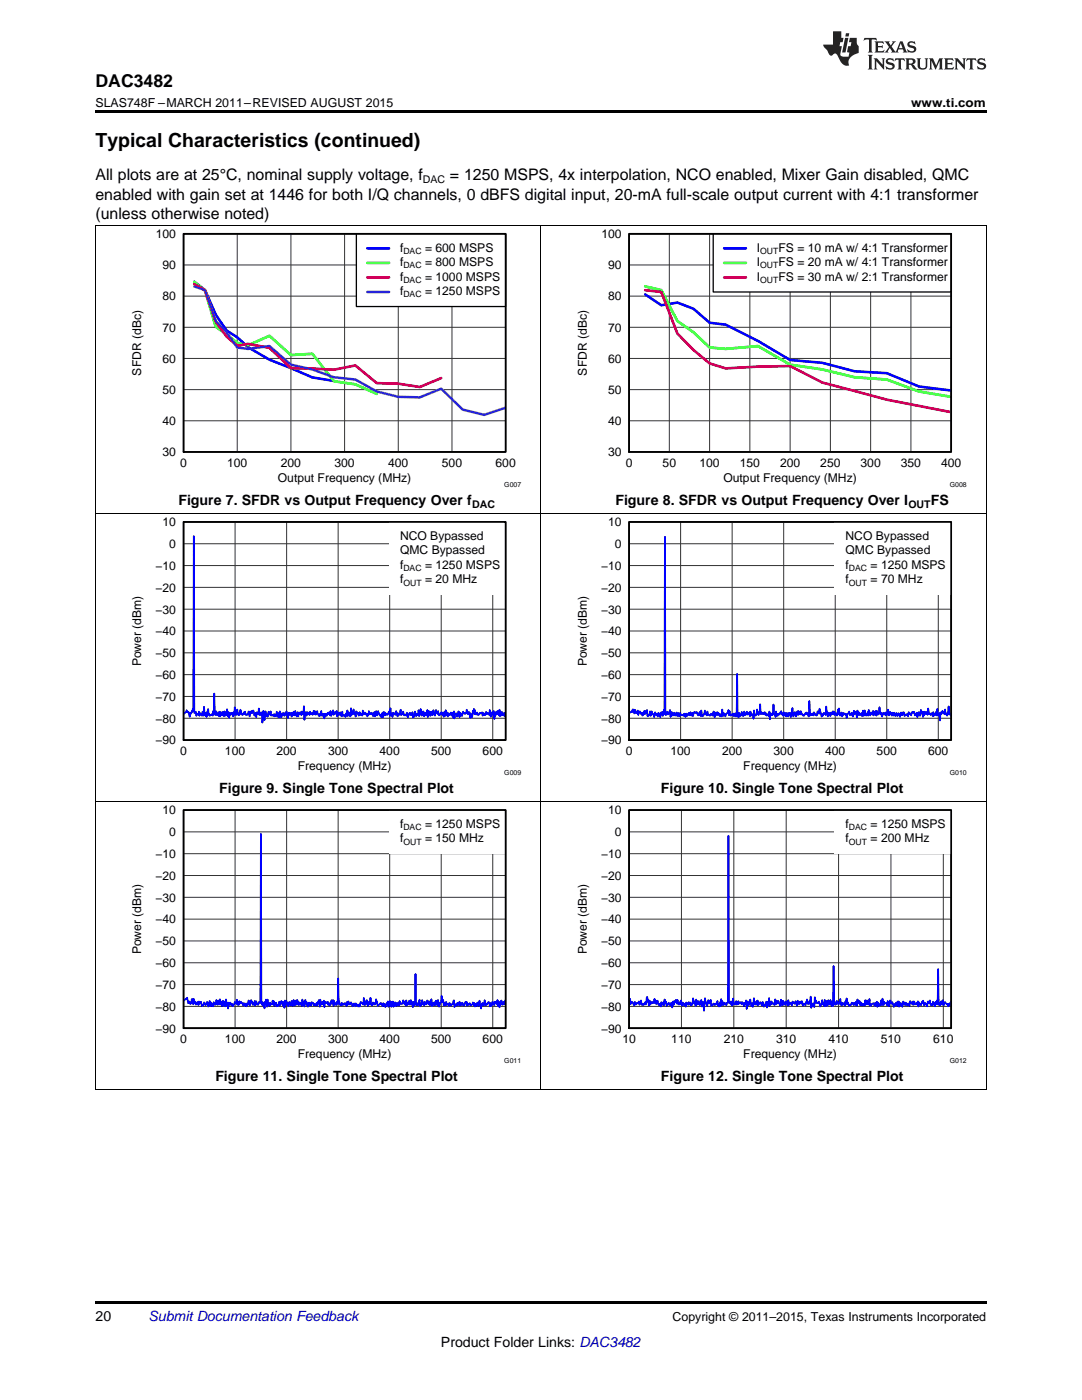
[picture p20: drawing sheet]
<svg xmlns="http://www.w3.org/2000/svg" width="216mm" height="279mm" viewBox="0 0 216 279" stroke-linecap="round" stroke-linejoin="round" font-family="sans-serif">
<defs><g id="words">
<text font-size="3.9" x="19" y="29.3">Typical Characteristics (continued)</text>
<text font-size="3.5" x="19" y="17.3">DAC3482</text>
<g font-size="3.2">
<text x="19" y="36">All plots are at 25°C, nominal supply voltage, f</text>
<text x="89.8" y="36">= 1250 MSPS, 4x interpolation, NCO enabled, Mixer Gain disabled, QMC</text>
<text x="19" y="39.9">enabled with gain set at 1446 for both I/Q channels, 0 dBFS digital input, 20-mA full-scale output current with 4:1 transformer</text>
<text x="19" y="43.7">(unless otherwise noted)</text>
</g>
<g font-size="2.8">
<text x="35.6" y="100.8">Figure 7. SFDR vs Output Frequency Over f</text>
<text x="122.8" y="100.8">Figure 8. SFDR vs Output Frequency Over I</text>
<text x="185.7" y="100.8">FS</text>
<text x="43.7" y="158.3">Figure 9. Single Tone Spectral Plot</text>
<text x="131.9" y="158.3">Figure 10. Single Tone Spectral Plot</text>
<text x="43" y="215.8">Figure 11. Single Tone Spectral Plot</text>
<text x="131.9" y="215.8">Figure 12. Single Tone Spectral Plot</text>
<text x="19" y="263.6">20</text>
<text x="88" y="268.9">Product Folder Links: DAC3482</text>
</g>
<text font-size="2.8" fill="#0000c8" x="29.6" y="263.6">Submit Documentation Feedback</text>
<g font-size="2.5">
<text x="19" y="21.4">SLAS748F –MARCH 2011–REVISED AUGUST 2015</text>
<text x="181.8" y="21.4">www.ti.com</text>
<text x="134.2" y="263.6">Copyright © 2011–2015, Texas Instruments Incorporated</text>
</g>
<g font-size="2.4">
<text x="31.1" y="47.5">100</text>
<text x="120" y="47.5">100</text>
<text x="32.4" y="53.7">90</text>
<text x="79.8" y="50.2">f</text>
<text x="79.8" y="53.1">f</text>
<text x="84.8" y="50.2">= 600 MSPS</text>
<text x="84.8" y="53.1">= 800 MSPS</text>
<text x="121.3" y="53.7">90</text>
<text x="151" y="50.2">I</text>
<text x="151" y="53.1">I</text>
<text x="155.3" y="50.2">FS = 10 mA w/ 4:1 Transformer</text>
<text x="155.3" y="53.1">FS = 20 mA w/ 4:1 Transformer</text>
<text x="32.4" y="60">80</text>
<text x="79.8" y="56">f</text>
<text x="79.8" y="58.9">f</text>
<text x="84.8" y="56">= 1000 MSPS</text>
<text x="84.8" y="58.9">= 1250 MSPS</text>
<text x="121.3" y="60">80</text>
<text x="151" y="56">I</text>
<text x="155.3" y="56">FS = 30 mA w/ 2:1 Transformer</text>
<text x="32.4" y="66.2">70</text>
<text x="121.3" y="66.2">70</text>
<text x="28.2" y="74.9" transform="rotate(-90 28.2 74.9)">SFDR (dBc)</text>
<text x="32.4" y="72.4">60</text>
<text x="117.1" y="74.9" transform="rotate(-90 117.1 74.9)">SFDR (dBc)</text>
<text x="121.3" y="72.4">60</text>
<text x="32.4" y="78.6">50</text>
<text x="121.3" y="78.6">50</text>
<text x="32.4" y="84.8">40</text>
<text x="121.3" y="84.8">40</text>
<text x="32.4" y="91.1">30</text>
<text x="36" y="93.2">0</text>
<text x="45.3" y="93.2">100</text>
<text x="56" y="93.2">200</text>
<text x="66.7" y="93.2">300</text>
<text x="77.5" y="93.2">400</text>
<text x="88.2" y="93.2">500</text>
<text x="98.9" y="93.2">600</text>
<text x="121.3" y="91.1">30</text>
<text x="124.9" y="93.2">0</text>
<text x="132.2" y="93.2">50</text>
<text x="139.6" y="93.2">100</text>
<text x="147.6" y="93.2">150</text>
<text x="155.6" y="93.2">200</text>
<text x="163.7" y="93.2">250</text>
<text x="171.7" y="93.2">300</text>
<text x="179.7" y="93.2">350</text>
<text x="187.8" y="93.2">400</text>
<text x="55.5" y="96.2">Output Frequency (MHz)</text>
<text x="144.4" y="96.2">Output Frequency (MHz)</text>
<text x="32.4" y="105">10</text>
<text x="79.8" y="107.7">NCO Bypassed</text>
<text x="121.3" y="105">10</text>
<text x="168.7" y="107.7">NCO Bypassed</text>
<text x="31" y="113.7">−10</text>
<text x="33.8" y="109.4">0</text>
<text x="79.8" y="110.6">QMC Bypassed</text>
<text x="79.8" y="113.5">f</text>
<text x="84.8" y="113.5">= 1250 MSPS</text>
<text x="119.9" y="113.7">−10</text>
<text x="122.7" y="109.4">0</text>
<text x="168.7" y="110.6">QMC Bypassed</text>
<text x="168.7" y="113.5">f</text>
<text x="173.7" y="113.5">= 1250 MSPS</text>
<text x="31" y="118.1">−20</text>
<text x="79.8" y="116.4">f</text>
<text x="84.8" y="116.4">= 20 MHz</text>
<text x="119.9" y="118.1">−20</text>
<text x="168.7" y="116.4">f</text>
<text x="173.7" y="116.4">= 70 MHz</text>
<text x="31" y="122.4">−30</text>
<text x="119.9" y="122.4">−30</text>
<text x="31" y="131.2">−50</text>
<text x="31" y="126.8">−40</text>
<text x="119.9" y="131.2">−50</text>
<text x="119.9" y="126.8">−40</text>
<text x="28.2" y="133" transform="rotate(-90 28.2 133)">Power (dBm)</text>
<text x="31" y="135.5">−60</text>
<text x="117.1" y="133" transform="rotate(-90 117.1 133)">Power (dBm)</text>
<text x="119.9" y="135.5">−60</text>
<text x="31" y="139.9">−70</text>
<text x="119.9" y="139.9">−70</text>
<text x="31" y="148.6">−90</text>
<text x="31" y="144.2">−80</text>
<text x="119.9" y="148.6">−90</text>
<text x="119.9" y="144.2">−80</text>
<text x="36" y="150.7">0</text>
<text x="44.9" y="150.7">100</text>
<text x="55.2" y="150.7">200</text>
<text x="59.4" y="153.7">Frequency (MHz)</text>
<text x="65.5" y="150.7">300</text>
<text x="75.7" y="150.7">400</text>
<text x="86" y="150.7">500</text>
<text x="96.3" y="150.7">600</text>
<text x="124.9" y="150.7">0</text>
<text x="133.8" y="150.7">100</text>
<text x="144.1" y="150.7">200</text>
<text x="148.3" y="153.7">Frequency (MHz)</text>
<text x="154.4" y="150.7">300</text>
<text x="164.6" y="150.7">400</text>
<text x="174.9" y="150.7">500</text>
<text x="185.2" y="150.7">600</text>
<text x="32.4" y="162.5">10</text>
<text x="33.8" y="166.9">0</text>
<text x="79.8" y="165.2">f</text>
<text x="84.8" y="165.2">= 1250 MSPS</text>
<text x="121.3" y="162.5">10</text>
<text x="122.7" y="166.9">0</text>
<text x="168.7" y="165.2">f</text>
<text x="173.7" y="165.2">= 1250 MSPS</text>
<text x="31" y="171.2">−10</text>
<text x="79.8" y="168.1">f</text>
<text x="84.8" y="168.1">= 150 MHz</text>
<text x="119.9" y="171.2">−10</text>
<text x="168.7" y="168.1">f</text>
<text x="173.7" y="168.1">= 200 MHz</text>
<text x="31" y="179.9">−30</text>
<text x="31" y="175.6">−20</text>
<text x="119.9" y="179.9">−30</text>
<text x="119.9" y="175.6">−20</text>
<text x="31" y="184.3">−40</text>
<text x="119.9" y="184.3">−40</text>
<text x="28.2" y="190.5" transform="rotate(-90 28.2 190.5)">Power (dBm)</text>
<text x="31" y="188.7">−50</text>
<text x="117.1" y="190.5" transform="rotate(-90 117.1 190.5)">Power (dBm)</text>
<text x="119.9" y="188.7">−50</text>
<text x="31" y="197.4">−70</text>
<text x="31" y="193">−60</text>
<text x="119.9" y="197.4">−70</text>
<text x="119.9" y="193">−60</text>
<text x="31" y="201.7">−80</text>
<text x="119.9" y="201.7">−80</text>
<text x="31" y="206.1">−90</text>
<text x="36" y="208.2">0</text>
<text x="44.9" y="208.2">100</text>
<text x="55.2" y="208.2">200</text>
<text x="65.5" y="208.2">300</text>
<text x="75.7" y="208.2">400</text>
<text x="86" y="208.2">500</text>
<text x="96.3" y="208.2">600</text>
<text x="119.9" y="206.1">−90</text>
<text x="124.2" y="208.2">10</text>
<text x="134" y="208.2">110</text>
<text x="144.4" y="208.2">210</text>
<text x="154.9" y="208.2">310</text>
<text x="165.3" y="208.2">410</text>
<text x="175.8" y="208.2">510</text>
<text x="186.2" y="208.2">610</text>
<text x="59.4" y="211.2">Frequency (MHz)</text>
<text x="148.3" y="211.2">Frequency (MHz)</text>
</g>
<g font-size="2.1">
<text x="84.4" y="36.6">DAC</text>
<text x="94.2" y="101.3">DAC</text>
<text x="181.3" y="101.3">OUT</text>
</g>
<g font-size="1.7">
<text x="80.5" y="50.7">DAC</text>
<text x="80.5" y="53.6">DAC</text>
<text x="151.7" y="50.7">OUT</text>
<text x="151.7" y="53.6">OUT</text>
<text x="80.5" y="56.5">DAC</text>
<text x="80.5" y="59.4">DAC</text>
<text x="151.7" y="56.5">OUT</text>
<text x="80.5" y="114">DAC</text>
<text x="169.4" y="114">DAC</text>
<text x="80.5" y="116.9">OUT</text>
<text x="169.4" y="116.9">OUT</text>
<text x="80.5" y="165.7">DAC</text>
<text x="169.4" y="165.7">DAC</text>
<text x="80.5" y="168.6">OUT</text>
<text x="169.4" y="168.6">OUT</text>
</g>
<g font-size="1.4">
<text x="100.6" y="97.1">G007</text>
<text x="189.5" y="97.1">G008</text>
<text x="100.6" y="154.6">G009</text>
<text x="189.5" y="154.6">G010</text>
<text x="100.6" y="212.1">G011</text>
<text x="189.5" y="212.1">G012</text>
</g>
</g></defs>
<path d="M19 259.7h177.8v.5h-177.8z" fill="#000"/>
<path d="M19.1 160v57.5M107.9 160v57.5M196.8 160v57.5M19 217.5h177.8" fill="none" stroke="#000" stroke-width=".2"/>
<path d="M36.6 161.7h64.3v43.5h-64.3z" fill="none" stroke="#000" stroke-width=".26"/>
<g fill="none" stroke="#333" stroke-width=".2">
<path d="M36.6 179.1h64.3M36.6 174.7h64.3M36.6 170.4h64.3M36.6 166h64.3M46.9 161.7v43.5M57.2 161.7v43.5M67.5 161.7v43.5M77.8 161.7v43.5M88 161.7v43.5M98.3 161.7v43.5M100.9 161.7h-64.3v43.5h64.3M36.6 196.5h64.3"/>
<path d="M36.6 192.1h64.3M36.6 187.8h64.3M36.6 183.4h64.3M36.6 200.8h64.3"/>
</g>
<path d="M36.6 199.7l.5-.4 .1 .1 .1-.3 .2 1.1 .3-.4 .2 .6 .2-.3 .1-.7 .1 .8 .1-.8 .1 1 .1-1 .1 .8 .2-.3 .1 .6 .4-.5 .1 .6 .1-.7 .1 .3 .3-.3 .2 .9 .1-.3 .1 .2 .2-.6 .3 .5 .3-.6 .2 .9 .3-1.1 .2 1 .1-.7 .2 .6 .2-.3 .1 .4 .1-.8 .3 .5 .2-.9 .2 .9 .2-.8 .1 .8 .2-1.1 .1 1.1 .1-.7 .2 1 .1-.1 .1-1 .3 1.1 .1-1 .1 1 .1-1.3 .2 1 .1-.4 .1 1.2 .1-1.2 .2 .4 .1-.4 .2 .5 .2-.3 .2 .5 .3-.8 .2 .3 .3-.8 .1 1 .1-.5 .2 .5 .1-.7 .1 .5 .2-.4 .4 .7 .2-.4 .1 .6 .3-.6 .1 .6 .4-1.2 .2 1.1 .3-1.1 .1 .5 .1-.2 .1 .6 .2-.4 .1 .4 .1-.7 .1 .9 .2-.9 .2 .7 .1-.1 .1 .1 .2-.6 .3 .3 .1-33.8 .1 33.3 .2 .9 .1-.5 .1 .3 .1-.2 .1 1 .1-1.2 .1 .1 .1-.6 .2 1.4 .1-1.4 .1 .9 .3 .3 .1-.6 .1 .4 .2-.1 .2-.7 .1 .7 .1-.6 .1 .9 .2-.6 .1 .3 .1-.3 .1 .7 .1-.2 .2 .2 .1-.1 .1-.8 .2 .6 .2-.7 .1 .4 .1-.2 .1 .7 .3-.7 .1 1.1 .1-1.4 .1 .9 .2-.8 .3 1 .3-.8 .2 .7 .2-.9 .2 .9 .2-1.1 .2 1.1 .3-1.1 .1 .9 .1-.9 .1 .7 .1-.4 .1 .7 .2-.5 .1 .4 .2-.4 .1 .7 .1-1.3 .2 .9 .1-.4 .1 .9 .2-1.3 .1 .7 .1-.4 .4 1 .2-.8 .1 .5 .1-.4 .2 .5 .1-.7 .3 .1 .1 .5 .1-.3 .3 .4 .2-.6 .1 .6 .3-1.1 .2 1.3 .1-1.4 .2 1 .2-.6 .2 .4 .1-.6 .1 1.3 .1-1.1 .3 .3 .2-.3 .1 .6 .1-.4 .2 .6 .3-.2 .2-.9 .1 .7 .2-.7 .1 1.1 .1-.9 .1 .6 .1-.1 .2 .3 .1-.6 .1 .4 .1-.2 .1-4.9 .1 5 .1-.4 .2 .7h.2l.1-.5 .1 .4 .2-.2 .1 .2 .2-.3 .2 .1 .1 .4 .1-.7 .1 .6 .2-.8 .1 .6 .1-.1 .1 .2 .2-.5 .3 .8 .4-.6 .2 .6 .1-.6 .5 .7 .1-.4 .2 .4 .2-.9 .3 .3 .1-.1 .1 .3 .1-1.3 .2 1.4 .2-.2 .2-.8 .2 1.2 .1-.8 .1 .5 .1-.6 .1 .5 .1-1.3 .2 1.5 .1-.2 .1 .2 .1-.5 .3 .4 .1-.3 .1 .1 .1-.9 .4 1.4 .4-.3 .1-.3h.2l.1 .3 .1-.2 .1 .5 .1-.6 .1 .5 .2-.3 .1 .6 .5-1.2 .1 1.1 .1-.6 .1 .2 .1-.7 .1 1 .1-.5 .1 .6 .1-1 .1 .3 .1-.3 .1 1 .1-.6 .1 .5 .1-.8 .1 .7 .1-.6 .1 .6 .1-.4 .1 .3 .1-.5 .2 .6 .1-.9 .1 .5 .2-.2 .2 .3 .2-.2 .1-.6 .3 .8 .1-.6 .1 .9 .1-1.1 .2 1 .1-.5 .1 .3 .2-.7 .1 .8 .2-.9 .1 .7 .1-.3 .2 1 .1-1.1 .1 .8 .1-.7 .1 .3 .1-5.9 .2 6.3 .1-.5 .2 .4 .3-1.1 .1 1.3 .1-.4 .1 .2 .1-.2 .1-.8 .2 .8 .1-.2 .2 .5 .1-.8 .3 .5 .2-.8 .2 .8 .1-.6 .2 .8 .1-.8 .1 .7 .1-1.1 .1 1.4 .3-.7 .1 .5 .1-.6 .1 .6 .2-.9 .3 1 .1-1.1 .2 1.3 .2-.8 .2-.2 .1-1.2 .1 1.3 .2-.5 .1 1.1 .1-.3 .1 .4 .1-.6 .1 .5 .1-.6 .1 .5 .3-.1 .2 .4 .1-.7 .3 .6 .2-.3h.2l.2-.8 .1 1.4 .4-.7 .1 .4 .1-.5 .1 .4 .1-.5 .1 .3 .1-.5 .1 .8 .2-.4 .1 .2 .1-.4 .2 .6 .1-.2 .1 .2 .2-.7 .2 .2 .1-.3 .1 .8 .1-.4 .3 .2 .1-.3 .2 .5 .3-.2 .2-.4 .2 .6 .1-.5 .1 .7 .1-.6 .1 .5 .3-.7 .2 .6 .2-1 .3 1.6 .2-1 .1-.1 .1 .5 .2-.2 .1-.9 .2 1 .4-.3 .1-.3 .1 .1 .1-.1 .1 .8 .1-.6 .2 .6 .2-.9 .4 .7 .1-.7 .3 .3 .1-.2 .1 .4 .1-.8 .1 1.2 .1-.9 .2 1.1 .1-1 .1 .6 .1-.9h.1l.2 .8 .2-.6 .2 .5 .1-.7 .1 .2" fill="none" stroke="#00f" stroke-width=".35"/>
<path d="M77.6 161.7h23.3v8.7h-23.3z" fill="#fff"/>
<path d="M36.6 161.7h64.3v43.5h-64.3z" fill="none" stroke="#000" stroke-width=".35"/>
<path d="M125.5 161.7h64.3v43.5h-64.3z" fill="none" stroke="#000" stroke-width=".26"/>
<g fill="none" stroke="#333" stroke-width=".2">
<path d="M125.5 179.1h64.3M125.5 174.7h64.3M125.5 170.4h64.3M125.5 166h64.3M136 161.7v43.5M146.4 161.7v43.5M156.9 161.7v43.5M167.3 161.7v43.5M177.8 161.7v43.5M188.2 161.7v43.5M189.8 161.7h-64.3v43.5h64.3M125.5 196.5h64.3"/>
<path d="M125.5 192.1h64.3M125.5 187.8h64.3M125.5 183.4h64.3M125.5 200.8h64.3"/>
</g>
<path d="M189.8 199.9l-.1 .7-.2-.4-.3 .6-.1-.5-.2 .1-.4-.4-.3 .6-.1-1-.2 .8-.1-.6-.2 .9-.2-.5-.1 .3-.1-7.1-.1 7-.1-.8-.2 .8-.1-.5-.1 .9-.1-.6-.1 .3-.2-.6-.1 .8-.1-.3-.3 .2-.2-1-.1 .5-.1-.2-.1 .2-.1-.2-.1 .9-.4-.7-.2 .5-.2-.9-.1 .5-.1-.3-.2 .7-.4-.6-.1 .9-.2-1.1-.1 .7-.1-.4-.4 .3-.1-.5-.1 .6-.1-.7-.1 .7-.5-.7-.1 .9-.2-.5-.2 .5-.2-.5-.2 .3-.1-.4-.2 .4-.2-.6-.2 1-.1-.5-.2-.2-.1 .5-.1-.3-.1 .5-.1-1.1-.1 .9-.1-.8-.1 .8-.2-.6-.2 .6-.1-.3-.1 .6-.3-1-.1 .3-.3-.1-.1-.6-.3 1.2-.2-1-.1 .8-.1-.4h-.4l-.1-.3-.1 .7-.2-1.3-.1 1.3-.2-.9-.1 .8h-.1l-.1 .3-.3-.7-.1 .8-.2-1-.1 .6-.2-.4-.1 .7-.2-.6-.4 .2-.1 .3-.1-.2-.1 .2-.1-1.3-.1 1.1-.1-.6-.2 .5-.1-.8-.1 .8-.1-.1-.1-.7-.1 1.1-.2-.4-.4 .4-.2-.6-.1 .5h-.1l-.1-.8-.2 .4-.2-.7-.1 1.2-.2-.8-.1 .6-.2-.4-.1 .5-.1-.4-.2 .1-.1-.2-.2 .5-.1-.1-.3 .3-.2-.7-.1 .2-.2-1-.1 1.1-.1-.6-.1 .9-.1-.5-.2 .3-.1-.3-.1 .3-.1-.3-.1 .5-.2-1.3-.1 .9-.2-.3-.1 .4-.4-.6-.1 .6-.1-.3-.1 .4-.2-.9-.1-6.8-.1 8-.1-.9-.2 .8-.2-1.1-.2 .9-.2-.9-.2 1.2-.1-1-.3 1-.1-1.3-.1 1.2-.1-.5-.3 .2-.1-.8-.1 .8-.3 .5-.2-1-.2 .3h-.2l-.2-.5-.1 .4-.1-1.1-.1 2-.1-.7h-.1l-.1 .6-.2-.7-.1 .9-.1-2.2-.1 1.5-.1-.6-.2 .4-.1-.1-.1 .3-.2-.9-.3 1.2-.1-.4-.4 .4-.2-.9-.1 .5-.2-.4-.2 .5-.1-.4-.1 .2-.1-.5-.1 1-.1-.8-.1 .4-.2-.5-.1 .5-.5-.4-.1 .8-.2-.6-.1 .1-.1-.1-.1 .4-.2-.9-.1 1.1-.2-.8-.1 .4-.1-.4-.1 .6-.2-.4-.1 .3-.1-.7-.1 .9-.2-.9-.1 .6-.1-.8-.1 1.3-.4-1-.1 .4-.2-.5-.1 .7-.1-.1-.1-.9-.1 1.1-.1-.1-.1 .1-.3-.5-.1 .4-.1-.6-.1 .6-.1-.4-.1 .7-.1-1.5-.1 1.4-.3-.6-.1 1.1-.1-1.2-.2 .7h-.2l-.1 .3-.2-.9-.2 .7-.3-.7-.4 .6-.1-.9-.1 .8-.1-.7-.4 .7-.2-1.3-.2 1.8-.1-.8-.2 .6-.2-1.3-.3 1.1-.2-.8-.2 1.6-.1-1.8-.1 .8-.2-.3-.1 .7-.4-.8-.2 .4-.2-.4-.3 .3-.1-.5-.1 .6-.2 .1-.1-.7-.2 .7-.3-.1-.1-1.1-.1 1.1-.1 .3-.1-.1-.1-.8-.1 .5-.2-.1-.1-.5-.1-32.9-.2 33.3-.2 .1-.1 .4-.1-.4-.2 .3-.2-.4-.2 .5-.1-.8-.1 .6-.1-1-.1 1.4-.1-.8-.2 .9-.1-.4-.1 .2-.1-.9-.2 .6-.1-.1-.2 .3-.4-.3-.4 .5-.1-1.3-.2 .8-.3-.7-.2 1.2-.1-.7-.1 .2-.1-.2-.1-.9-.2 2.5-.1-1.5-.1-.2-.2 .9-.1-1.3-.3 .2-.1 .8-.1-.3-.1 .1-.1-.6h-.2l-.1 .7-.1-1-.1 1.3-.2-.9-.1 .3-.2-1-.2 1.3-.1-.2-.1 .3-.1-.5-.1 .4-.2-.5-.1 .5-.2-.3-.2 .1-.1-.2-.1 .8-.2-.6-.2 .2-.1-.4-.2 .6-.2-1.1-.1 .8-.2-.4-.1 .5-.1-.3-.1 .1-.1-.8-.1 .8-.2-.8-.2 .6-.1-.3-.2 .7-.1-.7-.1 .2-.1 1.1-.2-1-.2 .6-.3-.6-.2 .5-.2 .1-.1-.8-.1 .3-.2-.7-.1 1.1-.1-.6-.2 .5-.2-.5-.1 .9-.1-.5-.2-.1-.1 .4-.2-.3-.1-.7-.3 .7-.1-.7-.1 .5-.1-.9-.1 .7-.1 .1-.1-.2-.2 .3-.2-.3-.1 .6-.1-.7-.2 .9-.1-1.2-.1 .4-.1-.9-.4 1.4-.1-.4-.1 .4h-.1l-.1 .1-.1-.2-.2 .3-.2-1-.3 .9-.1-.7-.2 .5-.1-.2-.3 .4-.2-.6-.1 .8-.5-.7h-.2l-.1 .4-.1-1.1-.2 .6" fill="none" stroke="#00f" stroke-width=".35"/>
<path d="M166.5 161.7h23.3v8.7h-23.3z" fill="#fff"/>
<path d="M125.5 161.7h64.3v43.5h-64.3z" fill="none" stroke="#000" stroke-width=".35"/>
<path d="M19.1 102.5v57.5M107.9 102.5v57.5M196.8 102.5v57.5M19 160h177.8" fill="none" stroke="#000" stroke-width=".2"/>
<path d="M36.6 104.2h64.3v43.5h-64.3z" fill="none" stroke="#000" stroke-width=".26"/>
<g fill="none" stroke="#333" stroke-width=".2">
<path d="M36.6 117.2h64.3M36.6 112.9h64.3M36.6 108.5h64.3M46.9 104.2v43.5M57.2 104.2v43.5M67.5 104.2v43.5M77.8 104.2v43.5M88 104.2v43.5M98.3 104.2v43.5M100.9 104.2h-64.3v43.5h64.3M36.6 139h64.3M36.6 134.6h64.3"/>
<path d="M36.6 130.3h64.3M36.6 125.9h64.3M36.6 121.6h64.3M36.6 143.3h64.3"/>
</g>
<path d="M36.6 142.5l.5-.4 .1-.4 .2 .5 .2-.1 .3 1 .1-.8 .1 .2 .2-.5 .1 .1 .1-.6 .1 .3 .1-34.8 .1 35.3 .3-.3 .1 .9 .1-.5 .3 .2 .1-.6 .1 .9 .2-.6 .3 .6 .1-.9 .2 .8 .1-1.7 .1 1.3 .2 .4 .1-.6 .1 .9 .3-1.6 .1 1.1 .1-.2 .1 .5 .4-.4 .3 .3 .1-.9 .1 .4 .1-3.9 .2 4.3 .2-.7 .1 .7 .1-.3 .1 .3 .1-.3 .1 .5 .1-.9 .1 1 .2-.9 .2 .7 .2-.7 .2 .8 .1-.9 .2 .8 .1-.5 .1 .4 .1-1.2 .2 1.5 .1-.9 .1 1.2 .2-1 .1 .3 .1-.3 .1 .3 .1-.4 .2 .8 .1-.9 .1 .5 .1-1.4 .1 1.4 .1-.5 .2 .5 .2-1 .2 1.1 .1-.2 .1 .2 .2-1.1 .3 1h.2l.2-.5 .1 .4 .1-.5 .2 .7h.2l.3-.7 .2 1 .1-1 .1 .4 .2-.5 .1 .4 .2-.5 .3 1 .2-.5 .1 .8 .1-1 .1 .4 .1-.2 .1 .3 .1-1.2 .3 1.3 .1-.5 .2 .4 .1-.5 .1 2.1 .2-2.4 .2 1.9 .2-1.7 .1 .9 .1-.4 .2 .5 .2-1 .1 .5 .2 .1 .1-.6 .1 .8 .3-.2 .1 .3 .2-.4 .1 .5 .1-.4 .1 .2 .1-.2 .1-.6 .1 1 .2-.7 .1 .9 .2-1.2 .3 1.2 .1-.8 .1-.1 .1 .5 .3-.5 .1 .6 .2-.5 .1 .2 .1-.6 .1 .9 .1-.3 .1 .7 .1-1 .1-.1 .1 .5 .3-.4 .1 .7 .1-.8 .2 .5 .1-.7 .2 .8 .1-.9 .3 1.1 .2-.9 .1 .9 .1-.7 .2 .2 .1-.4 .2 .6 .1-.7 .1 .6h.2l.1-1.7 .1 2.8 .1-1.4 .2-.2 .1 .7 .3-.7 .1 .3 .2-.1 .1 .4 .1-.7 .1 .5 .1 .1 .2-.3 .1 .3 .2-.8 .2 .8 .1-.6 .1 .6 .3-.7 .3 1 .1-.3 .1 .3 .3-1 .1 .9 .1 .1 .1-.4h.2l.1 .9 .1-.9 .1 .3 .1-.3 .1 .4 .4-.7 .1 .3 .1-.2 .2 .5 .1-.9 .1 1 .4-1.2 .1 .9 .3-.5 .2 .4 .1-.6 .1 1.1 .1-.8 .1 .5 .1-.5 .2 .4 .1-.5 .1 .7 .1-.4 .1 .5 .1-.9 .1 .8 .4-.1 .1 .4 .2-.8 .1 .5 .1-1 .1 1.1 .2-.7 .3 .8 .1-1.7 .1 1.4 .2-.6 .1 .4 .2-.9 .1 .9 .2-.1 .1 .6 .1-1 .3 .4 .1-.1 .1 .5 .2-.7 .1 .5 .1 .1 .2-.3 .1 .4 .1-1 .2 .8 .2-.4 .3 .5 .1-.1 .1 .4 .1-.5 .1 .2 .1-.8 .1 .6 .1 .1 .3-.4 .3 .7 .1-.7 .1 .2 .1-.3 .1 .9 .2-1.1 .3 .9 .2-.9 .1 .5 .5 .7 .2-.8 .1 .9 .1-1.1 .1 .2 .1-.2 .1 .7 .1-.6 .1 .4h.3l.3-.6 .2 .9 .1-1.6 .1 1.3 .2-.2 .1 .7 .1-.8h.2l.1 .3 .1-.2 .1 .2 .1-.7 .3 1.1 .1-.7 .1 .3 .1-.2 .1 .2 .3-1 .1 1.1 .1-.2 .2 .1 .1-.6 .1 .7 .1 .1 .2-.2 .2 .2 .1-.6 .2 1 .3-.9 .1-.1 .2 .5 .2-.1 .1-.5 .1 1.1 .1-.5 .1 .4 .2-1.1 .2 .9 .1-.5 .1 .3h.2l.1-1 .1 1.2 .1-.6 .1 .3 .1-1.1 .2 1.3 .1-.4 .1 .3 .1-.7 .3 1 .1-.8 .3 .6 .2-1.1 .1 1.4 .2-1.2 .1 .4 .1-.2 .1 .8 .2-.9 .2 .7 .2-1 .3 1.1 .2-1.1 .3 .8 .1-.6 .2 .9 .2-.2 .1-.4 .1 .3 .1-.4 .2 .6 .1-.5 .1 .9 .2-1.1 .1 .9 .1-1.2 .1 .9 .1-.5 .3 .9 .1-.7 .1 .4 .1-.3 .1 .2 .2-.4 .2 .6 .1-.6 .2 1 .1-1.2 .1 1.4 .1-.8 .2-.3 .2 .7 .1-.6 .1 .4 .1-.8 .2 1.1 .1-.9 .4 .7 .2-.9 .2 .4 .2-.1 .1 .1 .2-.8 .3 1 .1-.5 .1 .5 .1-.4 .1 1.1 .3-.8 .1 .7 .2-1.4 .1 .5 .1-.8 .1 1 .1-.8 .2 .9 .2-.4 .1 .4 .2 .1 .2-.4 .1 .1 .3-.1 .1-.2 .1 .7 .2-.5 .1 .4 .1-.3 .1 .3 .2-.6 .1 .5 .2-.3 .3 .4 .1-1 .2 1.4 .2-.9 .1 .4 .1-.6 .2-.1 .1 1.6 .1-1.2 .2 .5 .1-.7 .2 .5 .2-.7 .2 .9 .1-1.2 .1 1.3 .2-.8 .1 .7 .1-.7 .2 .6 .2-.4 .1 .7 .1-.8 .1 .4" fill="none" stroke="#00f" stroke-width=".35"/>
<path d="M77.6 104.2h23.3v14.5h-23.3z" fill="#fff"/>
<path d="M36.6 104.2h64.3v43.5h-64.3z" fill="none" stroke="#000" stroke-width=".35"/>
<path d="M125.5 104.2h64.3v43.5h-64.3z" fill="none" stroke="#000" stroke-width=".26"/>
<g fill="none" stroke="#333" stroke-width=".2">
<path d="M125.5 117.2h64.3M125.5 112.9h64.3M125.5 108.5h64.3M135.8 104.2v43.5M146.1 104.2v43.5M156.4 104.2v43.5M166.7 104.2v43.5M176.9 104.2v43.5M187.2 104.2v43.5M189.8 104.2h-64.3v43.5h64.3M125.5 139h64.3M125.5 134.6h64.3"/>
<path d="M125.5 130.3h64.3M125.5 125.9h64.3M125.5 121.6h64.3M125.5 143.3h64.3"/>
</g>
<path d="M189.8 142.4l-.1 .4-.1-.4-.1 .1-.1-.2-.1-1.3-.1 1.6-.1-.4-.1 .6-.3-.4-.1-.8-.1 1-.4-.8-.2 .7-.1-.4-.3 1.7-.1-1.5-.2 .5-.2-1.3-.2 1.3-.1-.7-.1 .5-.2-.1-.1 .4-.1-.8-.1 .8-.1-.5-.2-.1-.1 .4-.1-.2h-.2l-.2-1.1-.1 1.2-.1-.6-.2 .6-.3-.6-.1 .8-.1-.7-.1 1-.2-1.1-.1 .3-.1-.6-.2 1.2-.2-.8-.1 .5-.1-.4-.1 .9-.1-.9-.2 .6-.2-.3-.1 .3-.1-.7-.2 .2-.2-.2-.2 .7-.5-.7-.1 .9-.1-.6-.2 .3-.2-.1-.2 .3-.1-.7-.2-.1-.1 .6-.1-.4-.1 .4-.1-.5-.1 .1-.1 .8-.3-.8-.2 .6-.2-.6-.2 .6-.2-.7-.2 .6-.3-.6-.1 .6-.3-.7-.2 .7-.2-1.2-.3 1.1-.1-.6-.1 .7-.2-.5-.1 .3-.2-.3-.2 .7-.2-.8-.1 .3-.2-1.3-.2 1.4-.3-.7-.1 .9-.1-.9-.1 .7-.1-.4-.1 .4-.1-.6-.1 .8-.1-.9-.2 .7-.1-.4-.2 .6-.4-1.1-.1 1.1-.1-.7-.3 .7-.3-1-.2 1.1-.1-1.1-.2 1.1-.1-.6-.3 .4-.2-.5-.1 .5-.2-.9-.1 1.4-.2-1.2-.1 .3-.1-.2-.1 .5-.1-.8-.2 1.2-.2-.8-.1 .4-.2-.1-.1 .2-.1-.7-.4 .5-.1 .8-.3-.9-.1 .2-.3-.3-.3 .7-.1-.8-.1 .5-.1-.1-.1 .2-.2-1.4-.1 1.2-.1-1-.2 1.2-.3-.5-.2 .4-.1-.7-.1 .5-.1-.5-.2 .6-.1-.4h-.1l-.1 .7-.1-.5-.2-.2-.2 .8-.3-2-.1 1.7-.3-.4-.3 .6-.2-.3-.1 .4-.4-1.6-.1 1.1-.3-.5-.2 .8-.5-.7-.1 .7-.2-.4-.1 .3-.2-.3-.1 .4-.2-2.9-.1 3.1-.4-.8-.1 .3-.1-.3-.3 .6h-.2l-.1-.2h-.2l-.2-.7-.1 .7-.4-.7-.1 .8-.1-.7-.2 .2-.1 .8-.2-.9-.3 .9-.2-1.7-.3 1.8-.2-.8-.1 .4-.1-.4-.1 .7-.2-.7-.2 .7-.1-.7-.1 .5-.3-.7-.1 .8-.4-1-.3 .7-.3-.1-.1 .4-.1-.4-.1 .3-.1-.8-.1 1.1-.2-.6-.1 .2-.1-.4-.1-1.7-.2 2.1-.1-.1-.1 .1-.1-.3-.2 1.1-.1-1.5-.1 .9-.3-.4-.1 .3-.2-.5-.1 .3-.1-.5-.1 .4h-.1l-.1-.3-.1 .3-.2-.3-.2 .3-.1-2-.1 1.8-.1-.2-.1 .6-.1-.3-.1 .2-.1-1-.1 .9-.2 .3-.2-.1-.1-.9-.1 1.6-.1-.9-.4 .1-.1 .2-.1-.8-.1 .9-.1-.7-.2 .1-.1 .3-.2-.6-.2 .6-.1-.2-.1 .3-.1-.7-.2 .9-.2-.2-.1-.6-.2 .7-.1 .1-.2-.6-.1 .9-.1-.5-.1 .3-.1-8.5-.1 8.5-.1-.7-.1 .7-.3-.6-.1 .5-.2-.5-.1 .3-.2-.1-.1 .2-.2-.9-.1 .8-.2-1-.1 .7-.2-.1-.3 .7-.1-.5-.1 .1-.1-.3-.2 .6-.1-1.3-.2 1.4-.2-.5-.1 .4-.3-.7-.1 .5-.1-.6-.2 .6-.2-.5-.1 1-.2-1.2-.2 .8-.3-.4-.2 .5-.2-.3-.2 .1-.1-.7-.1 .8-.1-.5-.2 .3-.2-.8-.3 1-.2 .1-.2-1.1-.1 1.1-.1-.8-.2 .6-.1-.2-.1 .3-.1-.5-.1 .2-.1-.4-.1 .2h-.2l-.1-.2-.3 .8-.1-.6-.1 .6-.3-.8-.1 .7-.2-.5-.4 .6-.1-.5-.1 .1-.1 .6-.2-.7-.2 .5-.1-.3-.4 .1-.2-.4-.2 .7-.1-.7-.3 .6-.1-.7-.3 .6-.2-.6-.1 .6-.1-.3-.1 .3-.1-.7-.1 .7-.1-.7-.1 1-.1-1.4-.2 .7-.1-.1-.1 .3-.1-.6-.3 .7-.2-35.6-.1 35.4-.1-.8-.2 1.2-.1-.8-.2 .5-.1-.4-.1 .9-.1-.6-.1 .1-.1-.3h-.1l-.2 .7-.1-.5-.1 .2-.1-.2-.1 .1-.1-.5-.2 1-.5-1.1-.2 .9-.1-.9-.1 .7-.1-.1-.1 .3-.1-.2-.1 .2-.1-1.2-.1 .5-.1-.3-.2 .6-.1-.7-.1 .7-.1-.3-.2 .6-.1-.5-.1-.1-.1 .3-.2-.5-.1 .2-.1-.1-.1 .6-.1-.9-.1 .6-.2-.4-.1 .3-.1-.6-.3 .7-.1-.8-.1 .2-.1-.2-.1 .5-.1-.1-.5 .4" fill="none" stroke="#00f" stroke-width=".35"/>
<path d="M166.5 104.2h23.3v14.5h-23.3z" fill="#fff"/>
<path d="M125.5 104.2h64.3v43.5h-64.3z" fill="none" stroke="#000" stroke-width=".35"/>
<path d="M19.1 45v57.5M107.9 45v57.5M196.8 45v57.5M19 102.5h177.8" fill="none" stroke="#000" stroke-width=".2"/>
<path d="M36.6 46.7h64.3v43.5h-64.3z" fill="none" stroke="#000" stroke-width=".26"/>
<path d="M36.6 46.7h64.3v43.5h-64.3zM36.6 59.1h64.3M36.6 52.9h64.3M47.3 46.7v43.5M58 46.7v43.5M68.8 46.7v43.5M79.5 46.7v43.5M90.2 46.7v43.5M36.6 77.8h64.3M36.6 71.5h64.3M36.6 65.3h64.3M36.6 84h64.3" fill="none" stroke="#333" stroke-width=".2"/>
<path d="M38.8 56.2l2.1 1.7 2.2 4.9 2.1 3.2 2.1 1.3 2.2 2 4.3 2.5 8.5 3.5 4.3 .7" fill="none" stroke="#00f" stroke-width=".52"/>
<path d="M38.8 56.3l2.1 1.7 2.2 7.2 4.2 3.2 2.2 .5 4.3-1.9 4.2 3.9 4.3-.3 4.3 5.5 4.3 .6 4.3 1.9" fill="none" stroke="#0f0" stroke-width=".52"/>
<path d="M38.8 56.7l2.1 1.2 2.2 6.3 2.1 2.9 2.1 1.9 2.2-.4 4.3 .8 4.2 4.1 8.6 .3 4.3-.9 4.3 3.6 4.3 .1 4.3 .6 4.2-1.7" fill="none" stroke="#f00" stroke-width=".52"/>
<path d="M38.8 57.2l2.1 .7 2.2 6.2 2.1 2.2 2.1 3 2.2 .3 4.3-.5 4.2 3.7 4.3 .9 4.3 1.6 4.3 .4 4.3 2.4 4.3 1.1 4.3 .1 4.2-1.7 4.3 4.1 4.3 1.1 4.3-1.4" fill="none" stroke="#9400d3" stroke-width=".52"/>
<path d="M71.1 46.7h29.8v14.5h-29.8z" fill="#fff"/>
<path d="M71.1 46.7h29.8v14.5h-29.8zM125.5 46.7h64.3v43.5h-64.3z" fill="none" stroke="#000" stroke-width=".26"/>
<path d="M73.3 49.6h4.3M128.7 58.7l3.3 2.2 3.2-.5 3.2 1.2 3.2 2.8 3.2 .4 6.4 3.2 6.5 3.8 6.4 .6 6.4 1.7 6.4 .4 6.5 2.6 6.4 .8" fill="none" stroke="#00f" stroke-width=".52"/>
<path d="M73.3 52.5h4.3M128.7 57.2l3.3 .7 3.2 6.2 3.2 2.2 3.2 3 3.2 .3 6.4-.5 6.5 3.7 6.4 .9 6.4 1.6 6.4 .4 6.5 2.4 6.4 1.1" fill="none" stroke="#0f0" stroke-width=".52"/>
<path d="M73.3 55.4h4.3M128.7 57.9l3.3 .4 3.2 8.3 3.2 3.2 3.2 2.7 3.2 1 6.4-.3 6.5-.1 6.4 3.2 12.8 3.5 12.9 2.5" fill="none" stroke="#f00" stroke-width=".52"/>
<path d="M73.3 58.3h4.3" fill="none" stroke="#9400d3" stroke-width=".52"/>
<path d="M36.6 46.7h64.3v43.5h-64.3z" fill="none" stroke="#000" stroke-width=".35"/>
<g fill="none" stroke="#333" stroke-width=".2">
<path d="M125.5 46.7h64.3v43.5h-64.3zM125.5 59.1h64.3M125.5 52.9h64.3M133.6 46.7v43.5M141.6 46.7v43.5M149.6 46.7v43.5M157.7 46.7v43.5M165.7 46.7v43.5M173.7 46.7v43.5M181.8 46.7v43.5M125.5 77.8h64.3M125.5 71.5h64.3"/>
<path d="M125.5 65.3h64.3M125.5 84h64.3"/>
</g>
<path d="M142.3 46.7h47.5v11.6h-47.5z" fill="#fff"/>
<path d="M142.3 46.7h47.5v11.6h-47.5z" fill="none" stroke="#000" stroke-width=".26"/>
<path d="M144.5 49.6h4.3" fill="none" stroke="#00f" stroke-width=".52"/>
<path d="M144.5 52.5h4.3" fill="none" stroke="#0f0" stroke-width=".52"/>
<path d="M144.5 55.4h4.3" fill="none" stroke="#f00" stroke-width=".52"/>
<path d="M125.5 46.7h64.3v43.5h-64.3z" fill="none" stroke="#000" stroke-width=".35"/>
<path d="M19 45h177.8" fill="none" stroke="#000" stroke-width=".2"/>
<path d="M19 22h177.8v.5h-177.8z" fill="#000"/>
<g fill="#231f20">
<path d="M172.5 7.6l-.1 .5 .4-.2h.6v.1v2.1l-.2 .4h.9l-.2-.4v-2.1l.1-.1h.5l.5 .2-.2-.5zM174.5 8.3l.2 .3v1.5l-.2 .4h1.8l.2-.6a1.04 1.04 0 0 1-1.3 .2v-.7h.6l.3 .2v-.6l-.3 .2h-.6v-.6l.8-.1 .4 .3-.2-.5zM176.5 8.3l.9 1.1-.9 1.1h.8l-.2-.2 .4-.7 .5 .7-.2 .2h1.5l-.2-.2 .2-.4h.9l.1 .4-.2 .2h1l-.3-.3-.7-1.9h-.5l-.9 2-.8-1 .9-1h-.8l.1 .3-.4 .5-.3-.6 .1-.2zM179.7 8.6l.4 1h-.7zM181.3 8.4a.63 .63 0 0 0-.2 .7 .63 .63 0 0 0 .6 .4l.6 .2 .1 .2a.75 .75 0 0 1-.7 .4 .75 .75 0 0 1-.6-.5l.1 .7 .1-.1a1.11 1.11 0 0 0 1.5-.6 1.13 1.13 0 0 0-1.2-.8l-.1-.4a1.04 1.04 0 0 1 1.2 .2l-.2-.5-.2 .1-.4-.2zM173.2 10.9l.2 .4v2.2l-.2 .4h1l-.3-.4v-2.2l.3-.4zM174.3 11.6l.3 .4v1.5l-.3 .4h.8l-.2-.4v-1.3l1.5 1.7v-1.9l.2-.4h-.7l.2 .4v.9l-1.1-1.3zM177 11.8a.62 .62 0 0 0-.2 .7 .62 .62 0 0 0 .6 .4l.6 .1 .1 .3a.76 .76 0 0 1-.7 .3 .76 .76 0 0 1-.7-.4l.2 .7 .1-.1a1.11 1.11 0 0 0 1.5-.6 1.13 1.13 0 0 0-1.2-.8l-.1-.4a1.04 1.04 0 0 1 1.2 .2l-.2-.6-.2 .1-.5-.1zM178.7 11.6l-.2 .6a.61 .61 0 0 1 .8-.3v1.6l-.2 .4h.9l-.2-.4v-1.6a.63 .63 0 0 1 .7 .3l-.1-.6zM180.6 11.6l.3 .4v1.5l-.3 .4h1l-.2-.2-.1-.8 .6 .2a.76 .76 0 0 0 1.2 .7l-1-1a.58 .58 0 0 0 .6-.5 .58 .58 0 0 0-.5-.6zM181.4 11.9h.1a.45 .45 0 0 1 .5 .1 .45 .45 0 0 1 .1 .5l-.8 .2zM182.9 11.6l.2 .2a2.17 2.17 0 0 0 .3 1.9 .99 .99 0 0 0 1.6-.6v-1.1l.2-.4h-.7l.2 .2a1.92 1.92 0 0 1-.2 1.8 .6 .6 0 0 1-.9-.5v-1.1l.2-.4zM185.4 11.6l.2 .4v1.5l-.2 .4h.7l-.2-.4v-1.4l.8 1.8 .8-1.8v1.4l-.2 .4h.9l-.2-.4v-1.5l.2-.4h-.8l-.6 1.5-.6-1.5zM188.4 11.6l.2 .4v1.5l-.2 .4h1.8l.1-.6a1.04 1.04 0 0 1-1.2 .1v-.6h.5l.4 .2v-.6l-.4 .2h-.5v-.7h.8l.3 .3-.1-.6zM190.5 11.6l.2 .4v1.5l-.2 .4h.7l-.2-.4v-1.3l1.5 1.7v-1.9l.2-.4h-.7l.2 .4v.9l-1.1-1.3zM192.9 11.6l-.1 .6a.61 .61 0 0 1 .7-.3l.1 1.6-.3 .4h1l-.3-.4 .1-1.6a.63 .63 0 0 1 .7 .3l-.1-.6zM195.2 11.8a.62 .62 0 0 0-.2 .7 .62 .62 0 0 0 .6 .4l.6 .1 .1 .3a.76 .76 0 0 1-.7 .3 .76 .76 0 0 1-.6-.4l.1 .7 .1-.1a1.11 1.11 0 0 0 1.6-.6 1.13 1.13 0 0 0-1.3-.8l-.1-.4a1.04 1.04 0 0 1 1.2 .2l-.1-.6-.2 .1-.5-.1z"/>
<path d="M166.2 6.3v2.6h-1.9v.4l.8 .9a.91 .91 0 0 0 1 .8 .56 .56 0 0 1 .5-.3 .56 .56 0 0 1 .5 .3l.4 .8a1.53 1.53 0 0 0 1.9 1.2 1.54 1.54 0 0 1 1-2.1l.9-.3v-1.4a1.52 1.52 0 0 1-.4-1.6h-1.3l-.2 .8h.5l-.2 .8h-.5l-.1 1v.2l.4 .1-.2 .8a1.93 1.93 0 0 1-1.6-.3l.3-1.8h-.5l.2-.8h.4l.2-.8h-.4v-1.3zM168.6 7.6l-.6 2.9h.7l.6-2.9zM168.8 6.6l-.1 .7h.6l.2-.7z"/>
</g>
<use href="#words"/>
</svg>
